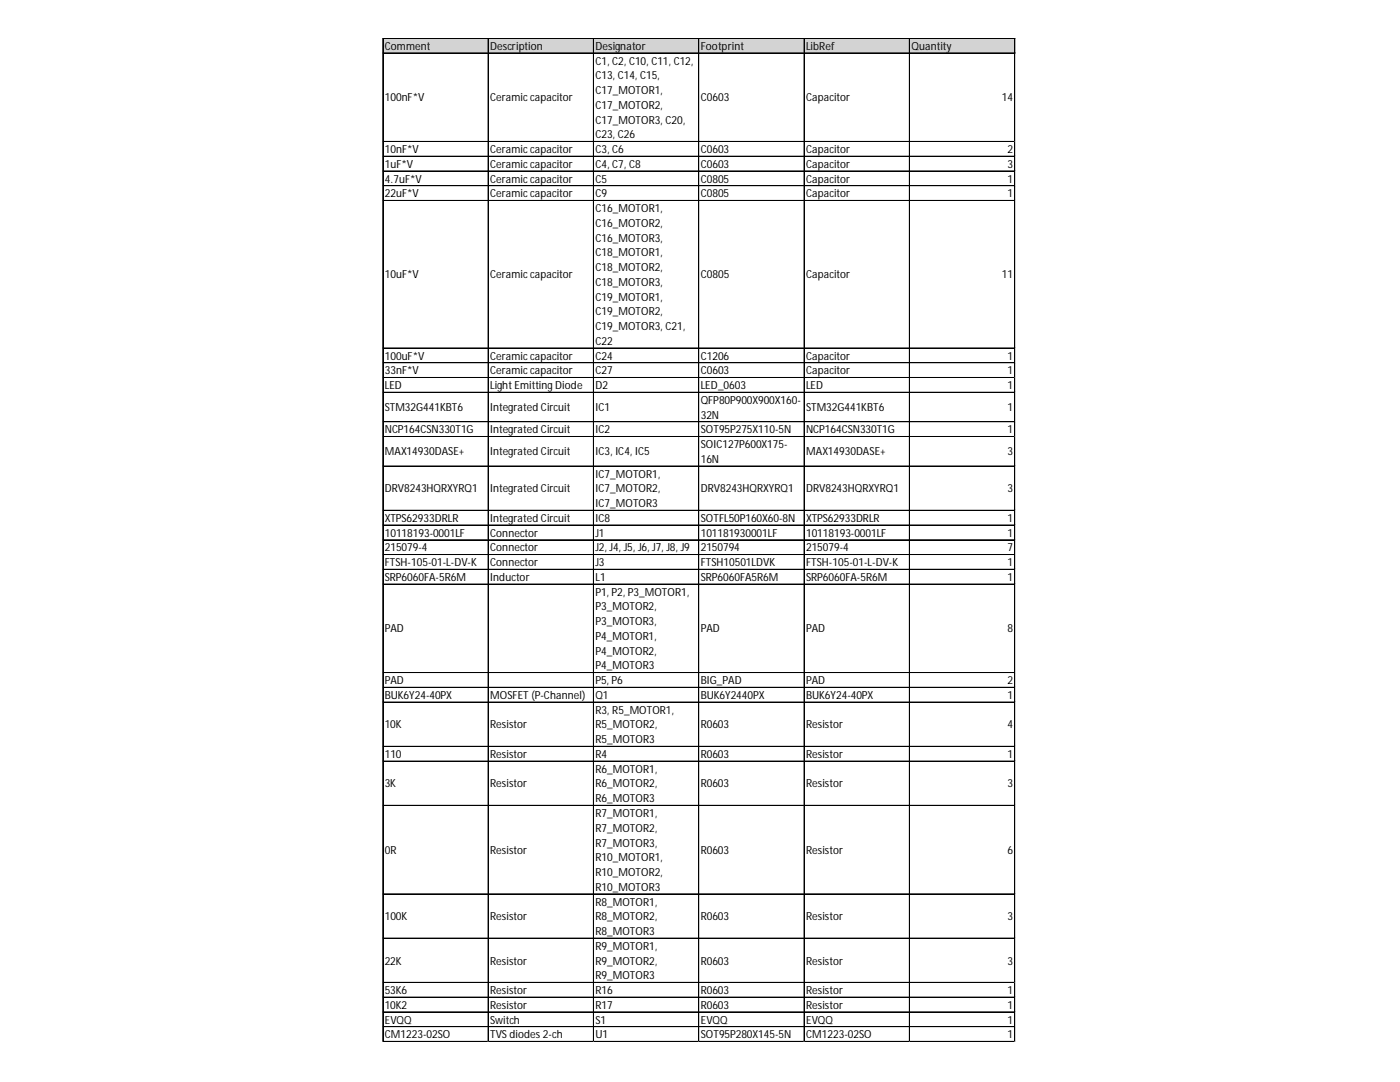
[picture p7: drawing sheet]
<svg xmlns="http://www.w3.org/2000/svg" width="279mm" height="216mm" viewBox="0 0 279 216" stroke-linecap="round" stroke-linejoin="round" font-family="sans-serif">
<defs><g id="words">
<g font-size="2.2">
<text x="76.8" y="9.9">Comment</text>
<text x="97.8" y="9.9">Description</text>
<text x="118.8" y="9.9">Designator</text>
<text x="139.9" y="9.9">Footprint</text>
<text x="160.9" y="9.9">LibRef</text>
<text x="181.9" y="9.9">Quantity</text>
<text x="118.8" y="12.9">C1, C2, C10, C11, C12,</text>
<text x="118.8" y="15.8">C13, C14, C15,</text>
<text x="76.8" y="20.2">100nF*V</text>
<text x="97.8" y="20.2">Ceramiccapacitor</text>
<text x="118.8" y="18.8">C17_MOTOR1,</text>
<text x="118.8" y="21.7">C17_MOTOR2,</text>
<text x="139.9" y="20.2">C0603</text>
<text x="160.9" y="20.2">Capacitor</text>
<text x="200" y="20.2">14</text>
<text x="118.8" y="24.7">C17_MOTOR3, C20,</text>
<text x="118.8" y="27.6">C23, C26</text>
<text x="76.8" y="30.5">10nF*V</text>
<text x="76.8" y="33.5">1uF*V</text>
<text x="97.8" y="30.5">Ceramiccapacitor</text>
<text x="97.8" y="33.5">Ceramiccapacitor</text>
<text x="118.8" y="30.5">C3, C6</text>
<text x="118.8" y="33.5">C4, C7, C8</text>
<text x="139.9" y="30.5">C0603</text>
<text x="139.9" y="33.5">C0603</text>
<text x="160.9" y="30.5">Capacitor</text>
<text x="160.9" y="33.5">Capacitor</text>
<text x="201.1" y="30.5">2</text>
<text x="201.1" y="33.5">3</text>
<text x="76.8" y="36.4">4.7uF*V</text>
<text x="76.8" y="39.4">22uF*V</text>
<text x="97.8" y="36.4">Ceramiccapacitor</text>
<text x="97.8" y="39.4">Ceramiccapacitor</text>
<text x="118.8" y="36.4">C5</text>
<text x="118.8" y="39.4">C9</text>
<text x="139.9" y="36.4">C0805</text>
<text x="139.9" y="39.4">C0805</text>
<text x="160.9" y="36.4">Capacitor</text>
<text x="160.9" y="39.4">Capacitor</text>
<text x="201.1" y="36.4">1</text>
<text x="201.1" y="39.4">1</text>
<text x="118.8" y="42.3">C16_MOTOR1,</text>
<text x="118.8" y="45.3">C16_MOTOR2,</text>
<text x="118.8" y="48.2">C16_MOTOR3,</text>
<text x="118.8" y="51.2">C18_MOTOR1,</text>
<text x="76.8" y="55.5">10uF*V</text>
<text x="97.8" y="55.5">Ceramiccapacitor</text>
<text x="118.8" y="54.1">C18_MOTOR2,</text>
<text x="118.8" y="57">C18_MOTOR3,</text>
<text x="118.8" y="60">C19_MOTOR1,</text>
<text x="139.9" y="55.5">C0805</text>
<text x="160.9" y="55.5">Capacitor</text>
<text x="200" y="55.5">11</text>
<text x="118.8" y="62.9">C19_MOTOR2,</text>
<text x="118.8" y="65.9">C19_MOTOR3, C21,</text>
<text x="76.8" y="71.8">100uF*V</text>
<text x="97.8" y="71.8">Ceramiccapacitor</text>
<text x="118.8" y="68.8">C22</text>
<text x="118.8" y="71.8">C24</text>
<text x="139.9" y="71.8">C1206</text>
<text x="160.9" y="71.8">Capacitor</text>
<text x="201.1" y="71.8">1</text>
<text x="76.8" y="74.7">33nF*V</text>
<text x="76.8" y="77.7">LED</text>
<text x="97.8" y="74.7">Ceramiccapacitor</text>
<text x="97.8" y="77.7">Light Emitting Diode</text>
<text x="118.8" y="74.7">C27</text>
<text x="118.8" y="77.7">D2</text>
<text x="139.9" y="74.7">C0603</text>
<text x="139.9" y="77.7">LED_0603</text>
<text x="160.9" y="74.7">Capacitor</text>
<text x="160.9" y="77.7">LED</text>
<text x="201.1" y="74.7">1</text>
<text x="201.1" y="77.7">1</text>
<text x="76.8" y="82">STM32G441KBT6</text>
<text x="97.8" y="82">Integrated Circuit</text>
<text x="118.8" y="82">IC1</text>
<text x="139.9" y="80.6">QFP80P900X900X160-</text>
<text x="139.9" y="83.5">32N</text>
<text x="160.9" y="82">STM32G441KBT6</text>
<text x="201.1" y="82">1</text>
<text x="76.8" y="86.5">NCP164CSN330T1G</text>
<text x="97.8" y="86.5">Integrated Circuit</text>
<text x="118.8" y="86.5">IC2</text>
<text x="139.9" y="86.5">SOT95P275X110-5N</text>
<text x="139.9" y="89.4">SOIC127P600X175-</text>
<text x="160.9" y="86.5">NCP164CSN330T1G</text>
<text x="201.1" y="86.5">1</text>
<text x="76.8" y="90.8">MAX14930DASE+</text>
<text x="97.8" y="90.8">Integrated Circuit</text>
<text x="118.8" y="90.8">IC3, IC4, IC5</text>
<text x="118.8" y="95.3">IC7_MOTOR1,</text>
<text x="139.9" y="92.4">16N</text>
<text x="160.9" y="90.8">MAX14930DASE+</text>
<text x="201.1" y="90.8">3</text>
<text x="76.8" y="98.3">DRV8243HQRXYRQ1</text>
<text x="97.8" y="98.3">Integrated Circuit</text>
<text x="118.8" y="98.3">IC7_MOTOR2,</text>
<text x="118.8" y="101.2">IC7_MOTOR3</text>
<text x="139.9" y="98.3">DRV8243HQRXYRQ1</text>
<text x="160.9" y="98.3">DRV8243HQRXYRQ1</text>
<text x="201.1" y="98.3">3</text>
<text x="76.8" y="104.1">XTPS62933DRLR</text>
<text x="76.8" y="107.1">10118193-0001LF</text>
<text x="97.8" y="104.1">Integrated Circuit</text>
<text x="97.8" y="107.1">Connector</text>
<text x="118.8" y="104.1">IC8</text>
<text x="118.8" y="107.1">J1</text>
<text x="139.9" y="104.1">SOTFL50P160X60-8N</text>
<text x="139.9" y="107.1">101181930001LF</text>
<text x="160.9" y="104.1">XTPS62933DRLR</text>
<text x="160.9" y="107.1">10118193-0001LF</text>
<text x="201.1" y="104.1">1</text>
<text x="201.1" y="107.1">1</text>
<text x="76.8" y="110">215079-4</text>
<text x="76.8" y="113">FTSH-105-01-L-DV-K</text>
<text x="97.8" y="110">Connector</text>
<text x="97.8" y="113">Connector</text>
<text x="118.8" y="110">J2, J4, J5, J6, J7, J8, J9</text>
<text x="118.8" y="113">J3</text>
<text x="139.9" y="110">2150794</text>
<text x="139.9" y="113">FTSH10501LDVK</text>
<text x="160.9" y="110">215079-4</text>
<text x="160.9" y="113">FTSH-105-01-L-DV-K</text>
<text x="201.1" y="110">7</text>
<text x="201.1" y="113">1</text>
<text x="76.8" y="115.9">SRP6060FA-5R6M</text>
<text x="97.8" y="115.9">Inductor</text>
<text x="118.8" y="115.9">L1</text>
<text x="118.8" y="118.9">P1, P2, P3_MOTOR1,</text>
<text x="139.9" y="115.9">SRP6060FA5R6M</text>
<text x="160.9" y="115.9">SRP6060FA-5R6M</text>
<text x="201.1" y="115.9">1</text>
<text x="118.8" y="121.8">P3_MOTOR2,</text>
<text x="118.8" y="124.8">P3_MOTOR3,</text>
<text x="76.8" y="126.2">PAD</text>
<text x="118.8" y="127.7">P4_MOTOR1,</text>
<text x="118.8" y="130.6">P4_MOTOR2,</text>
<text x="139.9" y="126.2">PAD</text>
<text x="160.9" y="126.2">PAD</text>
<text x="201.1" y="126.2">8</text>
<text x="76.8" y="136.5">PAD</text>
<text x="118.8" y="133.6">P4_MOTOR3</text>
<text x="118.8" y="136.5">P5, P6</text>
<text x="139.9" y="136.5">BIG_PAD</text>
<text x="160.9" y="136.5">PAD</text>
<text x="201.1" y="136.5">2</text>
<text x="76.8" y="139.5">BUK6Y24-40PX</text>
<text x="97.8" y="139.5">MOSFET (P-Channel)</text>
<text x="118.8" y="139.5">Q1</text>
<text x="118.8" y="142.4">R3, R5_MOTOR1,</text>
<text x="139.9" y="139.5">BUK6Y2440PX</text>
<text x="160.9" y="139.5">BUK6Y24-40PX</text>
<text x="201.1" y="139.5">1</text>
<text x="76.8" y="145.4">10K</text>
<text x="97.8" y="145.4">Resistor</text>
<text x="118.8" y="145.4">R5_MOTOR2,</text>
<text x="118.8" y="148.3">R5_MOTOR3</text>
<text x="139.9" y="145.4">R0603</text>
<text x="160.9" y="145.4">Resistor</text>
<text x="201.1" y="145.4">4</text>
<text x="76.8" y="151.2">110</text>
<text x="97.8" y="151.2">Resistor</text>
<text x="118.8" y="151.2">R4</text>
<text x="118.8" y="154.2">R6_MOTOR1,</text>
<text x="139.9" y="151.2">R0603</text>
<text x="160.9" y="151.2">Resistor</text>
<text x="201.1" y="151.2">1</text>
<text x="76.8" y="157.1">3K</text>
<text x="97.8" y="157.1">Resistor</text>
<text x="118.8" y="157.1">R6_MOTOR2,</text>
<text x="118.8" y="160.1">R6_MOTOR3</text>
<text x="139.9" y="157.1">R0603</text>
<text x="160.9" y="157.1">Resistor</text>
<text x="201.1" y="157.1">3</text>
<text x="118.8" y="163">R7_MOTOR1,</text>
<text x="118.8" y="166">R7_MOTOR2,</text>
<text x="76.8" y="170.3">0R</text>
<text x="97.8" y="170.3">Resistor</text>
<text x="118.8" y="168.9">R7_MOTOR3,</text>
<text x="118.8" y="171.9">R10_MOTOR1,</text>
<text x="139.9" y="170.3">R0603</text>
<text x="160.9" y="170.3">Resistor</text>
<text x="201.1" y="170.3">6</text>
<text x="118.8" y="174.8">R10_MOTOR2,</text>
<text x="118.8" y="177.7">R10_MOTOR3</text>
<text x="76.8" y="183.6">100K</text>
<text x="97.8" y="183.6">Resistor</text>
<text x="118.8" y="180.7">R8_MOTOR1,</text>
<text x="118.8" y="183.6">R8_MOTOR2,</text>
<text x="139.9" y="183.6">R0603</text>
<text x="160.9" y="183.6">Resistor</text>
<text x="201.1" y="183.6">3</text>
<text x="118.8" y="186.6">R8_MOTOR3</text>
<text x="118.8" y="189.5">R9_MOTOR1,</text>
<text x="76.8" y="192.5">22K</text>
<text x="97.8" y="192.5">Resistor</text>
<text x="118.8" y="192.5">R9_MOTOR2,</text>
<text x="118.8" y="195.4">R9_MOTOR3</text>
<text x="139.9" y="192.5">R0603</text>
<text x="160.9" y="192.5">Resistor</text>
<text x="201.1" y="192.5">3</text>
<text x="76.8" y="198.3">53K6</text>
<text x="76.8" y="201.3">10K2</text>
<text x="97.8" y="198.3">Resistor</text>
<text x="97.8" y="201.3">Resistor</text>
<text x="118.8" y="198.3">R16</text>
<text x="118.8" y="201.3">R17</text>
<text x="139.9" y="198.3">R0603</text>
<text x="139.9" y="201.3">R0603</text>
<text x="160.9" y="198.3">Resistor</text>
<text x="160.9" y="201.3">Resistor</text>
<text x="201.1" y="198.3">1</text>
<text x="201.1" y="201.3">1</text>
<text x="76.8" y="204.2">EVQQ</text>
<text x="76.8" y="207.2">CM1223-02SO</text>
<text x="97.8" y="204.2">Switch</text>
<text x="97.8" y="207.2">TVS diodes 2-ch</text>
<text x="118.8" y="204.2">S1</text>
<text x="118.8" y="207.2">U1</text>
<text x="139.9" y="204.2">EVQQ</text>
<text x="139.9" y="207.2">SOT95P280X145-5N</text>
<text x="160.9" y="204.2">EVQQ</text>
<text x="160.9" y="207.2">CM1223-02SO</text>
<text x="201.1" y="204.2">1</text>
<text x="201.1" y="207.2">1</text>
</g>
</g></defs>
<path d="M76.4 7.7h126.3v3h-126.3z" fill="#d3d3d3"/>
<g fill="none" stroke="#000" stroke-width=".2">
<path d="M76.4 7.6v200.3M76.5 7.6h126.1M76.5 7.7h126.1M76.5 10.6h126.1M97.4 7.7v200.2M97.5 7.7v200.2M118.4 7.7v200.2M118.5 7.7v200.2M139.4 7.7v200.2M139.5 7.7v200.2M160.5 7.7v200.2M181.5 7.7v200.2"/>
<path d="M202.5 7.7v200.2M202.6 7.7v200.2M76.5 28.2h126.1M76.5 28.3h126.1M76.5 31.2h126.1M76.5 34.1h126.1M76.5 34.2h126.1M76.5 37.1h126.1M76.5 40h126.1M76.5 69.4h126.1M76.5 69.5h126.1M76.5 72.4h126.1"/>
<path d="M76.5 75.3h126.1M76.5 75.4h126.1M76.5 78.3h126.1M76.5 84.2h126.1M76.5 87.1h126.1M76.5 93h126.1M76.5 101.8h126.1M76.5 101.9h126.1M76.5 104.8h126.1M76.5 107.7h126.1M76.5 107.8h126.1M76.5 110.6h126.1"/>
<path d="M76.5 110.7h126.1M76.5 113.6h126.1M76.5 116.5h126.1M76.5 116.6h126.1M76.5 134.2h126.1M76.5 137.1h126.1M76.5 137.2h126.1M76.5 140.1h126.1M76.5 148.9h126.1M76.5 149h126.1M76.5 151.9h126.1M76.5 160.7h126.1"/>
<path d="M76.5 178.4h126.1M76.5 187.2h126.1M76.5 196h126.1M76.5 196.1h126.1M76.5 199h126.1M76.5 201.9h126.1M76.5 202h126.1M76.5 204.9h126.1M76.5 207.8h126.1"/>
</g>
<path d="M76.4 207.9h.1" fill="none" stroke="#d4d4d4" stroke-width=".2"/>
<path d="M76.4 207.9h.1z" fill="#d4d4d4"/>
<path d="M97.4 207.9h.1" fill="none" stroke="#d4d4d4" stroke-width=".2"/>
<path d="M97.4 207.9h.1z" fill="#d4d4d4"/>
<path d="M118.4 207.9h.1" fill="none" stroke="#d4d4d4" stroke-width=".2"/>
<path d="M118.4 207.9h.1z" fill="#d4d4d4"/>
<path d="M139.4 207.9h.1" fill="none" stroke="#d4d4d4" stroke-width=".2"/>
<path d="M139.4 207.9h.1z" fill="#d4d4d4"/>
<path d="M160.5 207.9h.1" fill="none" stroke="#d4d4d4" stroke-width=".2"/>
<path d="M160.5 207.9h.1z" fill="#d4d4d4"/>
<path d="M181.5 207.9h.1" fill="none" stroke="#d4d4d4" stroke-width=".2"/>
<path d="M181.5 207.9h.1z" fill="#d4d4d4"/>
<path d="M202.5 207.9h.1" fill="none" stroke="#d4d4d4" stroke-width=".2"/>
<path d="M202.5 207.9h.1z" fill="#d4d4d4"/>
<path d="M202.6 28.2h.1" fill="none" stroke="#d4d4d4" stroke-width=".2"/>
<path d="M202.6 28.2l.1 .1z" fill="#d4d4d4"/>
<path d="M202.6 31.2h.1" fill="none" stroke="#d4d4d4" stroke-width=".2"/>
<path d="M202.6 31.2l.1 .1z" fill="#d4d4d4"/>
<path d="M202.6 34.1h.1" fill="none" stroke="#d4d4d4" stroke-width=".2"/>
<path d="M202.6 34.1l.1 .1z" fill="#d4d4d4"/>
<path d="M202.6 37.1h.1" fill="none" stroke="#d4d4d4" stroke-width=".2"/>
<path d="M202.6 37.1l.1 .1z" fill="#d4d4d4"/>
<path d="M202.6 40h.1" fill="none" stroke="#d4d4d4" stroke-width=".2"/>
<path d="M202.6 40l.1 .1z" fill="#d4d4d4"/>
<path d="M202.6 69.4h.1" fill="none" stroke="#d4d4d4" stroke-width=".2"/>
<path d="M202.6 69.4l.1 .1z" fill="#d4d4d4"/>
<path d="M202.6 72.4h.1" fill="none" stroke="#d4d4d4" stroke-width=".2"/>
<path d="M202.6 72.4l.1 .1z" fill="#d4d4d4"/>
<path d="M202.6 75.3h.1" fill="none" stroke="#d4d4d4" stroke-width=".2"/>
<path d="M202.6 75.3l.1 .1z" fill="#d4d4d4"/>
<path d="M202.6 78.3h.1" fill="none" stroke="#d4d4d4" stroke-width=".2"/>
<path d="M202.6 78.3l.1 .1z" fill="#d4d4d4"/>
<path d="M202.6 84.2h.1" fill="none" stroke="#d4d4d4" stroke-width=".2"/>
<path d="M202.6 84.2l.1 .1z" fill="#d4d4d4"/>
<path d="M202.6 87.1h.1" fill="none" stroke="#d4d4d4" stroke-width=".2"/>
<path d="M202.6 87.1l.1 .1z" fill="#d4d4d4"/>
<path d="M202.6 93h.1" fill="none" stroke="#d4d4d4" stroke-width=".2"/>
<path d="M202.6 93l.1 .1z" fill="#d4d4d4"/>
<path d="M202.6 101.8h.1" fill="none" stroke="#d4d4d4" stroke-width=".2"/>
<path d="M202.6 101.8l.1 .1z" fill="#d4d4d4"/>
<path d="M202.6 104.8h.1" fill="none" stroke="#d4d4d4" stroke-width=".2"/>
<path d="M202.6 104.8l.1 .1z" fill="#d4d4d4"/>
<path d="M202.6 107.7h.1" fill="none" stroke="#d4d4d4" stroke-width=".2"/>
<path d="M202.6 107.7l.1 .1z" fill="#d4d4d4"/>
<path d="M202.6 110.6h.1" fill="none" stroke="#d4d4d4" stroke-width=".2"/>
<path d="M202.6 110.6l.1 .1z" fill="#d4d4d4"/>
<path d="M202.6 113.6h.1" fill="none" stroke="#d4d4d4" stroke-width=".2"/>
<path d="M202.6 113.6l.1 .1z" fill="#d4d4d4"/>
<path d="M202.6 116.5h.1" fill="none" stroke="#d4d4d4" stroke-width=".2"/>
<path d="M202.6 116.5l.1 .1z" fill="#d4d4d4"/>
<path d="M202.6 134.2h.1" fill="none" stroke="#d4d4d4" stroke-width=".2"/>
<path d="M202.6 134.2l.1 .1z" fill="#d4d4d4"/>
<path d="M202.6 137.1h.1" fill="none" stroke="#d4d4d4" stroke-width=".2"/>
<path d="M202.6 137.1l.1 .1z" fill="#d4d4d4"/>
<path d="M202.6 140.1h.1" fill="none" stroke="#d4d4d4" stroke-width=".2"/>
<path d="M202.6 140.1l.1 .1z" fill="#d4d4d4"/>
<path d="M202.6 148.9h.1" fill="none" stroke="#d4d4d4" stroke-width=".2"/>
<path d="M202.6 148.9l.1 .1z" fill="#d4d4d4"/>
<path d="M202.6 151.9h.1" fill="none" stroke="#d4d4d4" stroke-width=".2"/>
<path d="M202.6 151.9l.1 .1z" fill="#d4d4d4"/>
<path d="M202.6 160.7h.1" fill="none" stroke="#d4d4d4" stroke-width=".2"/>
<path d="M202.6 160.7l.1 .1z" fill="#d4d4d4"/>
<path d="M202.6 178.4h.1" fill="none" stroke="#d4d4d4" stroke-width=".2"/>
<path d="M202.6 178.4l.1 .1z" fill="#d4d4d4"/>
<path d="M202.6 187.2h.1" fill="none" stroke="#d4d4d4" stroke-width=".2"/>
<path d="M202.6 187.2l.1 .1z" fill="#d4d4d4"/>
<path d="M202.6 196h.1" fill="none" stroke="#d4d4d4" stroke-width=".2"/>
<path d="M202.6 196l.1 .1z" fill="#d4d4d4"/>
<path d="M202.6 199h.1" fill="none" stroke="#d4d4d4" stroke-width=".2"/>
<path d="M202.6 199l.1 .1z" fill="#d4d4d4"/>
<path d="M202.6 201.9h.1" fill="none" stroke="#d4d4d4" stroke-width=".2"/>
<path d="M202.6 201.9l.1 .1z" fill="#d4d4d4"/>
<path d="M202.6 204.9h.1" fill="none" stroke="#d4d4d4" stroke-width=".2"/>
<path d="M202.6 204.9l.1 .1z" fill="#d4d4d4"/>
<path d="M202.6 207.8h.1" fill="none" stroke="#d4d4d4" stroke-width=".2"/>
<path d="M202.6 207.8l.1 .1z" fill="#d4d4d4"/>
<use href="#words"/>
</svg>
